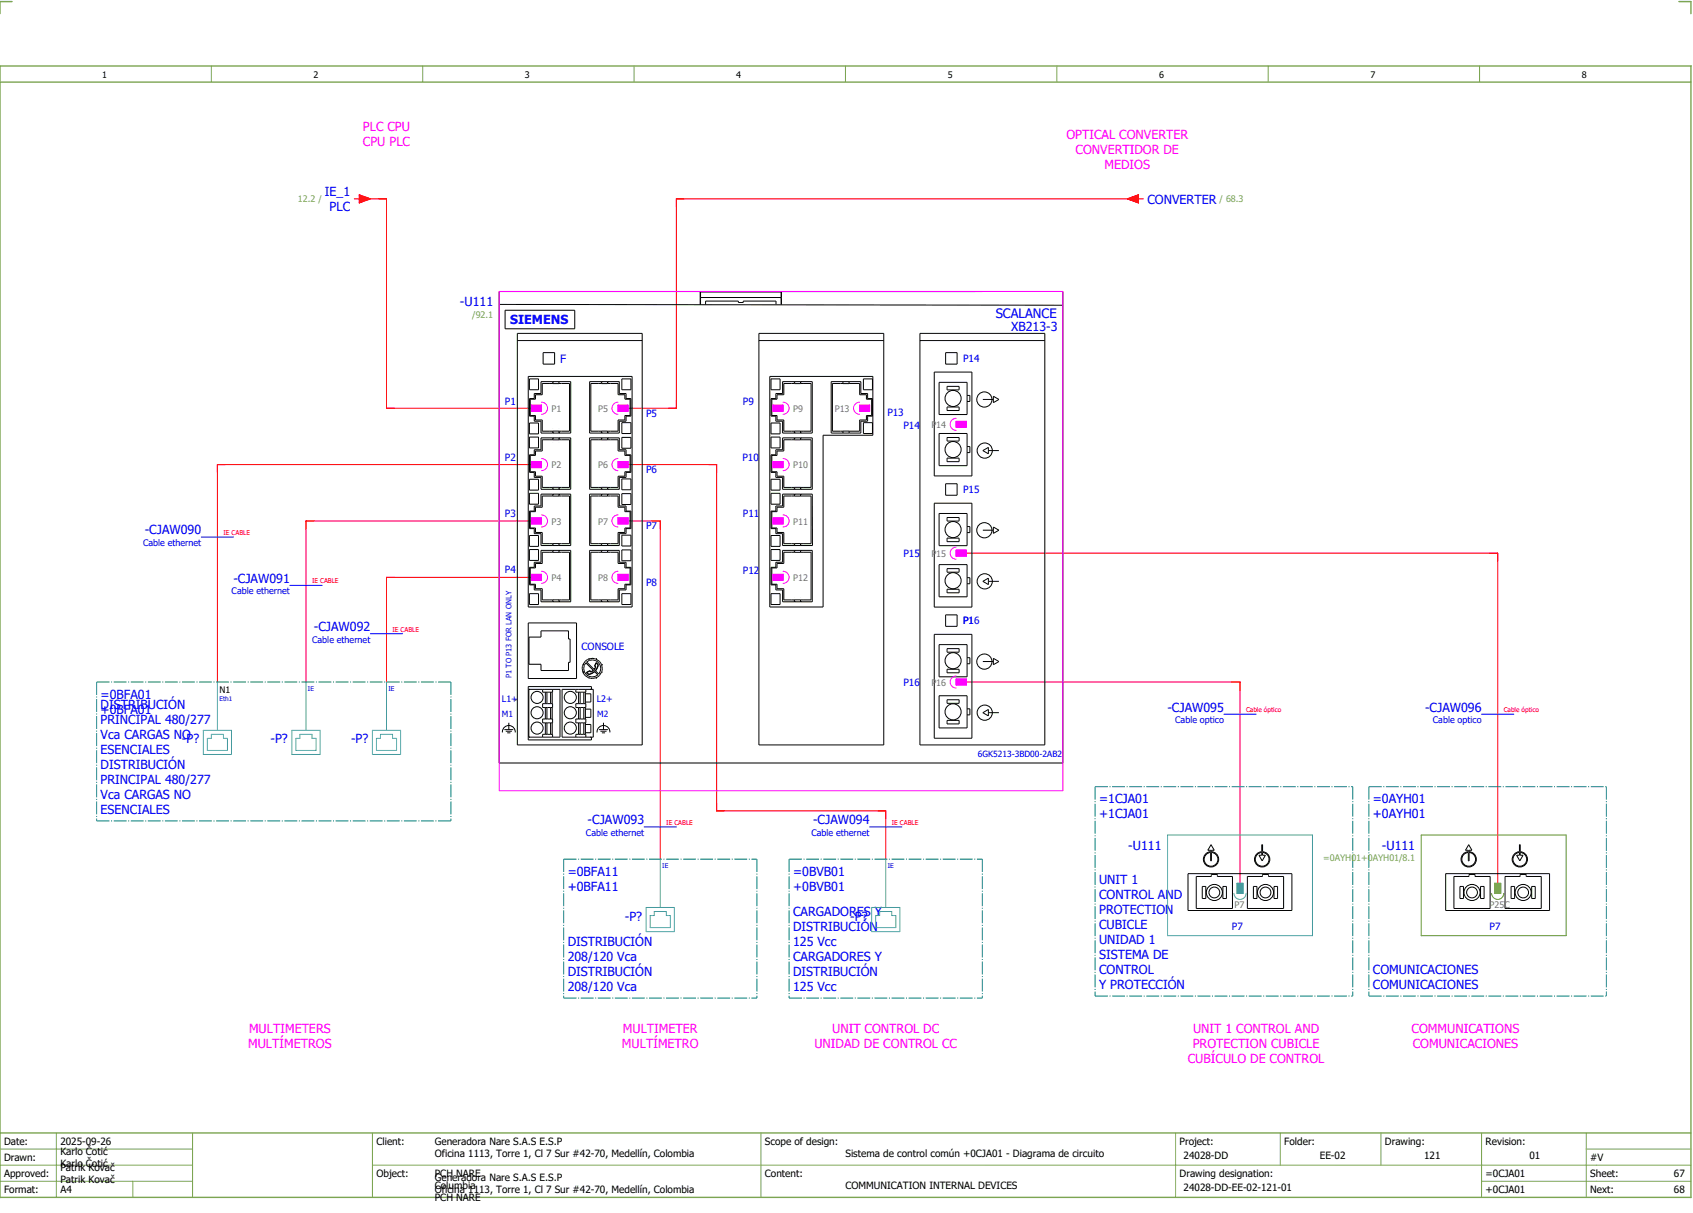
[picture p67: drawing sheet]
<svg xmlns="http://www.w3.org/2000/svg" width="421mm" height="301mm" viewBox="0 0 421 301" stroke-linecap="round" stroke-linejoin="round" font-family="sans-serif">
<defs><g id="words">
<text font-size="3.2" fill="#00f" x="247.3" y="79">SCALANCE</text>
<g font-size="3.1" fill="#f0f">
<text x="90.1" y="32.5">PLC CPU</text>
<text x="264.9" y="34.5">OPTICAL CONVERTER</text>
<text x="90.1" y="36.3">CPU PLC</text>
<text x="267.2" y="38.3">CONVERTIDOR DE</text>
<text x="274.3" y="42">MEDIOS</text>
<text x="61.9" y="256.5">MULTIMETERS</text>
<text x="154.7" y="256.5">MULTIMETER</text>
<text x="206.7" y="256.5">UNIT CONTROL DC</text>
<text x="296.3" y="256.5">UNIT 1 CONTROL AND</text>
<text x="350.6" y="256.5">COMMUNICATIONS</text>
<text x="61.6" y="260.3">MULTÍMETROS</text>
<text x="154.5" y="260.3">MULTÍMETRO</text>
<text x="202.3" y="260.3">UNIDAD DE CONTROL CC</text>
<text x="296.2" y="260.3">PROTECTION CUBICLE</text>
<text x="350.9" y="260.3">COMUNICACIONES</text>
<text x="295" y="264">CUBÍCULO DE CONTROL</text>
</g>
<g font-size="3.1" fill="#00f">
<text x="80.7" y="48.8">IE_1</text>
<text x="81.9" y="52.5">PLC</text>
<text x="285" y="50.6">CONVERTER</text>
<text x="114.3" y="76">-U111</text>
<text x="126.7" y="80.6">SIEMENS</text>
<text x="251.1" y="82.2">XB213-3</text>
<text x="36" y="132.8">-CJAW090</text>
<text x="58" y="144.8">-CJAW091</text>
<text x="78" y="156.8">-CJAW092</text>
<text x="25" y="173.5">=0BFA01</text>
<text x="25" y="177.3">+0BFA01</text>
<text x="25" y="176">DISTRIBUCIÓN</text>
<text x="25" y="179.8">PRINCIPAL 480/277</text>
<text x="290" y="176.8">-CJAW095</text>
<text x="354" y="176.8">-CJAW096</text>
<text x="25" y="183.5">Vca CARGAS NO</text>
<text x="45.2" y="184.6">-P?</text>
<text x="67.2" y="184.6">-P?</text>
<text x="87.2" y="184.6">-P?</text>
<text x="25" y="187.3">ESENCIALES</text>
<text x="25" y="191">DISTRIBUCIÓN</text>
<text x="25" y="194.8">PRINCIPAL 480/277</text>
<text x="25" y="198.5">Vca CARGAS NO</text>
<text x="25" y="202.3">ESENCIALES</text>
<text x="273" y="199.5">=1CJA01</text>
<text x="273" y="203.3">+1CJA01</text>
<text x="341" y="199.5">=0AYH01</text>
<text x="341" y="203.3">+0AYH01</text>
<text x="146" y="204.8">-CJAW093</text>
<text x="202" y="204.8">-CJAW094</text>
<text x="280.3" y="211">-U111</text>
<text x="343.2" y="211">-U111</text>
<text x="141" y="217.5">=0BFA11</text>
<text x="141" y="221.3">+0BFA11</text>
<text x="197" y="217.5">=0BVB01</text>
<text x="197" y="221.3">+0BVB01</text>
<text x="273" y="219.5">UNIT 1</text>
<text x="197" y="227.5">CARGADORES Y</text>
<text x="273" y="223.3">CONTROL AND</text>
<text x="273" y="227">PROTECTION</text>
<text x="155.2" y="228.6">-P?</text>
<text x="197" y="231.3">DISTRIBUCIÓN</text>
<text x="211.2" y="228.6">-P?</text>
<text x="273" y="230.8">CUBICLE</text>
<text x="141" y="235">DISTRIBUCIÓN</text>
<text x="141" y="238.8">208/120 Vca</text>
<text x="197" y="235">125 Vcc</text>
<text x="197" y="238.8">CARGADORES Y</text>
<text x="273" y="234.5">UNIDAD 1</text>
<text x="273" y="238.3">SISTEMA DE</text>
<text x="141" y="242.5">DISTRIBUCIÓN</text>
<text x="197" y="242.5">DISTRIBUCIÓN</text>
<text x="273" y="242">CONTROL</text>
<text x="273" y="245.8">Y PROTECCIÓN</text>
<text x="341" y="242">COMUNICACIONES</text>
<text x="341" y="245.8">COMUNICACIONES</text>
<text x="141" y="246.3">208/120 Vca</text>
<text x="197" y="246.3">125 Vcc</text>
</g>
<text font-size="2.9" fill="#00f" x="139.2" y="90.1">F</text>
<g font-size="2.5" fill="#00f">
<text x="239.2" y="89.9">P14</text>
<text x="125.4" y="100.5">P1</text>
<text x="184.5" y="100.5">P9</text>
<text x="160.5" y="103.5">P5</text>
<text x="220.4" y="103.4">P13</text>
<text x="224.4" y="106.4">P14</text>
<text x="125.4" y="114.5">P2</text>
<text x="160.5" y="117.5">P6</text>
<text x="184.4" y="114.5">P10</text>
<text x="239.2" y="122.4">P15</text>
<text x="125.4" y="128.4">P3</text>
<text x="160.5" y="131.4">P7</text>
<text x="184.5" y="128.5">P11</text>
<text x="125.4" y="142.4">P4</text>
<text x="184.5" y="142.5">P12</text>
<text x="224.4" y="138.4">P15</text>
<text x="160.5" y="145.5">P8</text>
<text x="239.2" y="154.9">P16</text>
<text x="144.5" y="161.3">CONSOLE</text>
<text x="224.4" y="170.4">P16</text>
<text x="306" y="230.9">P7</text>
<text x="370" y="230.9">P7</text>
</g>
<g font-size="2.5">
<text x="1" y="284.4">Date:</text>
<text x="15" y="286.9">Karlo Čotić</text>
<text x="15" y="284.4">2025-09-26</text>
<text x="93.5" y="284.4">Client:</text>
<text x="108" y="284.4">Generadora Nare S.A.S E.S.P</text>
<text x="108" y="287.4">Oficina 1113, Torre 1, Cl 7 Sur #42-70, Medellín, Colombia</text>
<text x="190" y="284.4">Scope of design:</text>
<text x="210" y="287.4">Sistema de control común +0CJA01 - Diagrama de circuito</text>
<text x="293" y="284.4">Project:</text>
<text x="294" y="287.9">24028-DD</text>
<text x="319" y="284.4">Folder:</text>
<text x="327.8" y="287.9">EE-02</text>
<text x="344" y="284.4">Drawing:</text>
<text x="353.7" y="287.9">121</text>
<text x="369" y="284.4">Revision:</text>
<text x="379.9" y="287.9">01</text>
<text x="1" y="288.4">Drawn:</text>
<text x="1" y="292.4">Approved:</text>
<text x="15" y="289.9">Karlo Čotić</text>
<text x="15" y="290.9">Patrik Kovač</text>
<text x="15" y="293.9">Patrik Kovač</text>
<text x="93.5" y="292.4">Object:</text>
<text x="108" y="293.4">Generadora Nare S.A.S E.S.P</text>
<text x="108" y="292.4">PCH NARE</text>
<text x="190" y="292.4">Content:</text>
<text x="293" y="292.4">Drawing designation:</text>
<text x="369" y="292.4">=0CJA01</text>
<text x="395" y="292.4">Sheet:</text>
<text x="395" y="288.4">#V</text>
<text x="415.8" y="292.4">67</text>
<text x="1" y="296.4">Format:</text>
<text x="15" y="296.4">A4</text>
<text x="108" y="296.4">Oficina 1113, Torre 1, Cl 7 Sur #42-70, Medellín, Colombia</text>
<text x="108" y="295.4">Columbia</text>
<text x="108" y="298.4">PCH NARE</text>
<text x="210" y="295.4">COMMUNICATION INTERNAL DEVICES</text>
<text x="294" y="295.9">24028-DD-EE-02-121-01</text>
<text x="369" y="296.4">+0CJA01</text>
<text x="395" y="296.4">Next:</text>
<text x="415.8" y="296.4">68</text>
</g>
<g font-size="2.2">
<text x="25.4" y="19.4">1</text>
<text x="77.9" y="19.4">2</text>
<text x="130.4" y="19.4">3</text>
<text x="182.9" y="19.4">4</text>
<text x="235.4" y="19.4">5</text>
<text x="287.9" y="19.4">6</text>
<text x="340.4" y="19.4">7</text>
<text x="392.9" y="19.4">8</text>
<text x="54.5" y="172.1">N1</text>
</g>
<g font-size="2.2" fill="#7ca552">
<text x="74" y="50.3">12.2 /</text>
<text x="302.9" y="50.3">/ 68.3</text>
<text x="117.3" y="78.9">/92.1</text>
<text x="328.7" y="213.9">=0AYH01+0AYH01/8.1</text>
</g>
<g font-size="2.2" fill="#767676">
<text x="137" y="102.3">P1</text>
<text x="148.5" y="102.3">P5</text>
<text x="197" y="102.3">P9</text>
<text x="207.3" y="102.3">P13</text>
<text x="231.3" y="106.3">P14</text>
<text x="137" y="116.3">P2</text>
<text x="148.5" y="116.3">P6</text>
<text x="197" y="116.3">P10</text>
<text x="137" y="130.3">P3</text>
<text x="148.5" y="130.3">P7</text>
<text x="197" y="130.3">P11</text>
<text x="231.3" y="138.3">P15</text>
<text x="137" y="144.3">P4</text>
<text x="148.5" y="144.3">P8</text>
<text x="197" y="144.3">P12</text>
<text x="231.3" y="170.3">P16</text>
<text x="306.6" y="225.6">P7</text>
<text x="370" y="225.6">P25C</text>
</g>
<g font-size="2.2" fill="#00f">
<text x="35.5" y="135.6">Cable ethernet</text>
<text x="57.5" y="147.6">Cable ethernet</text>
<text x="77.5" y="159.6">Cable ethernet</text>
<text x="124.7" y="174.5">L1+</text>
<text x="148.2" y="174.4">L2+</text>
<text x="291.9" y="179.6">Cable optico</text>
<text x="355.9" y="179.6">Cable optico</text>
<text x="145.5" y="207.6">Cable ethernet</text>
<text x="201.5" y="207.6">Cable ethernet</text>
</g>
<g font-size="2.1" fill="#00f">
<text x="124.7" y="178.1">M1</text>
<text x="148.4" y="178.2">M2</text>
<text x="242.9" y="188">6GK5213-3BD00-2AB2</text>
</g>
<text font-size="1.9" fill="#00f" x="127.1" y="168.5" transform="rotate(-90 127.1 168.5)">P1 TO P13 FOR LAN ONLY</text>
<g font-size="1.6" fill="#f00">
<text x="55.5" y="132.9">IE CABLE</text>
<text x="77.5" y="144.9">IE CABLE</text>
<text x="97.5" y="156.9">IE CABLE</text>
<text x="309.5" y="176.9">Cable óptico</text>
<text x="373.5" y="176.9">Cable óptico</text>
<text x="165.5" y="204.9">IE CABLE</text>
<text x="221.5" y="204.9">IE CABLE</text>
</g>
<g font-size="1.6" fill="#00f">
<text x="76.5" y="171.5">IE</text>
<text x="96.5" y="171.5">IE</text>
<text x="54.5" y="174.2">Eth1</text>
<text x="164.5" y="215.5">IE</text>
<text x="220.5" y="215.5">IE</text>
</g>
</g></defs>
<path d="M0 16.4h420v281h-420zM3 .4h-3v3M417 .4h3v3M0 20.4h420M0 281.4h420" fill="none" stroke="#7ca552" stroke-width=".35"/>
<g fill="none" stroke="#7ca552" stroke-width=".25">
<path d="M52.5 16.4v4M105 16.4v4M157.5 16.4v4M210 16.4v4M262.5 16.4v4M315 16.4v4M367.5 16.4v4M0 285.4h47.8M0 293.4h47.8M14 281.4v16M33 293.4v4M47.8 281.4v16"/>
<path d="M47.8 289.4h-47.8M92.5 281.4v16M92.5 289.4h327.5M189 281.4v16M292 281.4v15.8M318 281.4v8M343 281.4v8M368 281.4v15.8M368 293.4h52M394 285.4h26M394 281.4v15.8"/>
</g>
<g fill="none" stroke="#f00" stroke-width=".25">
<path d="M88 49.4h1.2M89.2 48.4l2.8 1-2.8 1zM90 49.4h6v52h36M280 49.4l2.7-1v2zM282 49.4h-114v52h-12M282.7 49.4h1.3M132 115.4h-78v54M156 115.4h22v86h42v12M132 129.4h-56v40M156 129.4h8v84M240 137.4h132v82M132 143.4h-36v26"/>
<path d="M240 169.4h68v50"/>
</g>
<g fill="none" stroke="#000" stroke-width=".25">
<path d="M124 75.6l140 .2M125.5 77.1h17.3v4.6h-17.3zM174 75.6v-3.1h20v3.1M174 73.9h20M175.3 75.6v-.8h8.1v.3h1.2v-.3h8.2v.8M244 72.4h-49.9v3.2M264 72.4v117.1h-140v-117.1h49.9v3.2M128.5 82.8h31v102.2h-31zM128.5 84.6h31M131.2 93.5h25.8v57.3h-25.8zM131.5 94.1h2.3v2.7h-2.3zM134.4 94.8h7.4v12.8h-7.4v-3h-1.7v-1.2h-1.2v-4.4h1.2v-1.3h1.7z"/>
<path d="M134.9 87.6h2.9v2.8h-2.9zM137.3 94.9h.1M137.3 94.8v.5M137.3 95.9h.1M138.8 94.8v.5M138.8 95.9h.1M146.5 94.8h7.3v2.9h1.7v1.3h1.2v4.4h-1.2v1.2h-1.7v3h-7.3zM149.4 94.9h.1M149.4 94.8v.5M150.9 94.9h.1M150.9 94.8v.5M154.5 94.1h2.2v2.7h-2.2z"/>
<path d="M188.5 82.8h31v102.2h-31zM188.5 84.6h31M191.2 93.5h25.6v14.6h-12.4v42.7h-13.2zM191.5 94.1h2.3v2.7h-2.3zM194.4 94.8h7.4v12.8h-7.4v-3h-1.7v-1.2h-1.2v-4.4h1.2v-1.3h1.7zM197.3 94.9h.1M197.3 94.8v.5M198.8 94.9h.1M198.8 94.8v.5M206.5 94.8h7.3v2.9h1.7v1.3h1.2v4.4h-1.2v1.2h-1.7v3h-7.3zM209.4 94.8v.5M210.9 94.8v.5"/>
<path d="M214.5 94.1h2.2v2.7h-2.2zM228.5 82.8h31v102.2h-31zM228.5 84.6h31M232.1 92.4h9.3v25.8h-9.3zM233.3 95h6.9v8h-6.9zM234.9 87.6h2.8v2.8h-2.8zM235.2 96h3v.8h-3zM240.2 98.2h.7v1.5h-.7M246.7 98.4l1.4 .8-1.4 .8zM246.7 99.2h-2.6M131.5 119h2.3v2.7h-2.3zM131.5 108.6h2.3v2.7h-2.3z"/>
<path d="M131.5 105.1h2.3v2.7h-2.3zM134.4 108.8h7.4v12.7h-7.4v-2.9h-1.7v-1.3h-1.2v-4.3h1.2v-1.3h1.7zM137.3 107.5h.1M137.3 108.8h.1M137.3 107.1h-2.6v-2.8h-1.7v-1.1h-1.3v-4.1h1.3v-1.1h1.7v-2.7h6.8v11.8h-2.7M137.3 106.5h.1M137.3 107.6v-.5h1.5v.5M137.3 108.8v.4M137.3 109.8v.1M138.8 107.5h.1M138.8 108.8h.1M138.8 106.5h.1"/>
<path d="M138.8 108.8v.4M138.8 109.8v.1M146.5 108.8h7.3v2.9h1.7v1.3h1.2v4.3h-1.2v1.3h-1.7v2.9h-7.3zM149.4 107.5h.1M149.4 108.8h.1M149.4 107.1h-2.6v-11.8h6.7v2.7h1.7v1.1h1.3v4.1h-1.3v1.1h-1.7v2.8h-2.6M149.4 107.6v-.5h1.5v.5M149.4 108.8v.4M150.9 107.5h.1M150.9 108.8h.1M150.9 108.8v.4M154.5 108.6h2.2v2.7h-2.2z"/>
<path d="M154.5 105h2.2v2.7h-2.2zM154.5 118.9h2.2v2.7h-2.2zM191.5 105.1h2.3v2.7h-2.3zM191.5 108.6h2.3v2.7h-2.3zM191.5 119h2.3v2.7h-2.3zM194.4 108.8h7.4v12.7h-7.4v-2.9h-1.7v-1.3h-1.2v-4.3h1.2v-1.3h1.7zM197.3 107.5h.1M197.3 108.8h.1M197.3 107.1h-2.6v-2.8h-1.7v-1.1h-1.3v-4.1h1.3v-1.1h1.7v-2.7h6.8v11.8h-2.7M197.3 107.6v-.5h1.5v.5M197.3 108.8v.4M198.8 107.5h.1"/>
<path d="M198.8 108.8h.1M198.8 108.8v.4M209.4 107.1h-2.6v-11.8h6.7v2.7h1.7v1.1h1.3v4.1h-1.3v1.1h-1.7v2.8h-2.6M209.4 107.6v-.5h1.5v.5M214.5 105h2.2v2.7h-2.2zM233.3 107.7h6.9v8h-6.9zM235.2 101.1h3v.9h-3zM235.2 108.7h3v.8h-3zM235.2 113.8h3v.9h-3zM240.2 110.9h.7v1.5h-.7M244.1 111.9l1.4-.8v1.6zM245.5 111.9h2.6"/>
<path d="M131.5 136.5h2.3v2.7h-2.3zM131.5 133h2.3v2.7h-2.3zM131.5 122.5h2.3v2.7h-2.3zM134.4 136.7h7.4v12.8h-7.4v-3h-1.7v-1.2h-1.2v-4.4h1.2v-1.3h1.7zM134.4 122.7h7.4v12.8h-7.4v-3h-1.7v-1.2h-1.2v-4.4h1.2v-1.2h1.7zM137.3 121.4h.1M137.3 122.8h.1M137.3 135.4h.1M137.3 136.8h.1M137.3 121.1h-2.6v-2.8h-1.7v-1.1h-1.3v-4.1h1.3v-1.1h1.7v-2.8h6.8v11.9h-2.7M137.3 135h-2.6v-2.8h-1.7v-1.1h-1.3v-4h1.3v-1.1h1.7v-2.8h6.8v11.8h-2.7M137.3 121.5v-.5h1.5v.5"/>
<path d="M137.3 122.7v.5M137.3 135.5v-.5h1.5v.5M137.3 136.7v.5M138.8 121.4h.1M138.8 122.8h.1M138.8 135.4h.1M138.8 136.8h.1M138.8 122.7v.5M138.8 136.7v.5M146.5 136.7h7.3v2.9h1.7v1.3h1.2v4.4h-1.2v1.2h-1.7v3h-7.3zM146.5 122.7h7.3v3h1.7v1.2h1.2v4.4h-1.2v1.2h-1.7v3h-7.3zM149.4 121.4h.1"/>
<path d="M149.4 135.4h.1M149.4 122.8h.1M149.4 136.8h.1M149.4 121.1h-2.6v-11.9h6.7v2.8h1.7v1.1h1.3v4.1h-1.3v1.1h-1.7v2.8h-2.6M149.4 135h-2.6v-11.8h6.7v2.8h1.7v1.1h1.3v4h-1.3v1.1h-1.7v2.8h-2.6M149.4 121.5v-.5h1.5v.5M149.4 122.7v.5M149.4 135.5v-.5h1.5v.5M149.4 136.7v.5M150.9 121.4h.1M150.9 135.4h.1M150.9 122.8h.1"/>
<path d="M150.9 136.8h.1M150.9 122.7v.5M150.9 136.7v.5M154.5 122.6h2.2v2.7h-2.2zM154.5 132.9h2.2v2.7h-2.2zM154.5 136.6h2.2v2.7h-2.2zM191.5 122.5h2.3v2.7h-2.3zM191.5 133h2.3v2.7h-2.3zM191.5 136.5h2.3v2.7h-2.3zM194.4 122.7h7.4v12.8h-7.4v-3h-1.7v-1.2h-1.2v-4.4h1.2v-1.2h1.7zM194.4 136.7h7.4v12.8h-7.4v-3h-1.7v-1.2h-1.2v-4.4h1.2v-1.3h1.7zM197.3 121.4h.1"/>
<path d="M197.3 122.8h.1M197.3 135.4h.1M197.3 136.8h.1M197.3 121.1h-2.6v-2.8h-1.7v-1.1h-1.3v-4.1h1.3v-1.1h1.7v-2.8h6.8v11.9h-2.7M197.3 135h-2.6v-2.8h-1.7v-1.1h-1.3v-4h1.3v-1.1h1.7v-2.8h6.8v11.8h-2.7M197.3 121.5v-.5h1.5v.5M197.3 122.7v.5M197.3 135.5v-.5h1.5v.5M197.3 136.7v.5M198.8 121.4h.1M198.8 122.8h.1M198.8 135.4h.1"/>
<path d="M198.8 136.8h.1M198.8 122.7v.5M198.8 136.7v.5M232.1 125h9.3v25.8h-9.3zM233.3 127.5h6.9v8h-6.9zM234.9 120.1h2.8v2.9h-2.8zM235.2 128.5h3v.9h-3zM235.2 133.7h3v.8h-3zM240.2 130.8h.7v1.5h-.7M246.7 130.9l1.4 .8-1.4 .8zM246.7 131.7h-2.6M131.2 154.7h12v13.8h-12z"/>
<path d="M131.4 158.2h3v-1.5h6.8v2h.4v5.8h-.4v2h-6.8v-1.5h-3zM131.5 147.4h2.3v2.7h-2.3zM137.3 149.4h.1M137.3 149h-2.6v-2.8h-1.7v-1.1h-1.3v-4h1.3v-1.2h1.7v-2.7h6.8v11.8h-2.7M137.3 149.5v-.5h1.5v.5M138.8 149.4h.1M149.4 149.4h.1M149.4 149h-2.6v-11.8h6.7v2.7h1.7v1.2h1.3v4h-1.3v1.1h-1.7v2.8h-2.6M149.4 149.5v-.5h1.5v.5M150.9 149.4h.1M154.5 147.4h2.2v2.7h-2.2zM191.5 147.4h2.3v2.7h-2.3z"/>
<path d="M197.3 149.4h.1M197.3 149h-2.6v-2.8h-1.7v-1.1h-1.3v-4h1.3v-1.2h1.7v-2.7h6.8v11.8h-2.7M197.3 148.4h.1M197.3 149.5v-.5h1.5v.5M198.8 149.4h.1M198.8 148.4h.1M232.1 157.6h9.3v25.8h-9.3zM233.3 140.2h6.9v8h-6.9zM234.9 152.7h2.8v2.9h-2.8zM235.2 141.2h3v.9h-3zM235.2 146.4h3v.8h-3zM240.2 143.5h.7v1.5h-.7"/>
<path d="M244.1 144.4l1.4-.8v1.6zM245.5 144.4h2.6M126.4 179.5v1.7M127.8 173.7h.5v.2h-.5M131.4 171.2h7.7v11.9h-7.7zM131.4 171.2h.1M134.8 171.2v.7h2.5v-.7M134.8 174.8h2.5v.9h-2.5zM134.8 178.6h2.5v.9h-2.5zM135.5 171.9v2.9M135.5 175.7v2.9M135.5 179.5v2.9"/>
<path d="M135.9 171.9v2.9M135.9 175.7v2.9M135.9 179.5v2.9M136.8 171.9v2.9M136.8 175.7v2.9M136.8 179.5v2.9M137.2 171.9v2.9M137.2 175.7v2.9M137.2 179.5v2.9M139.6 171.2h7.8v11.9h-7.8zM143 171.2v.7h2.5v-.7M143 174.8h2.5v.9h-2.5z"/>
<path d="M143 178.6h2.5v.9h-2.5zM143.7 171.9v2.9M143.7 175.7v2.9M143.7 179.5v2.9M144.1 171.9v2.9M144.1 175.7v2.9M144.1 179.5v2.9M144.8 165.1h.1M144.8 165.1l-.2 .9 .2 .9M144.8 166.9h.1M144.8 166.9v.1M144.8 167h.1"/>
<path d="M144.8 167l.5 .8 .9 .5M145 171.9v2.9M145 175.7v2.9M145 179.5v2.9M145.4 172.3h1.4v2.1h-1.4M145.4 176.1h1.4v2.1h-1.4M145.4 179.9h1.4v2.1h-1.4M145.4 171.9v2.9M145.4 175.7v2.9M145.4 179.5v2.9M145.5 164.6l1.8 1.9-.4 .3-.2 .1-.2-.3-.9 .4 .7 .6 1.4-.8 .8 .8a2.13 2.13 0 0 1-2.9-.1 2.13 2.13 0 0 1-.1-2.9zM145.7 164.4a2.13 2.13 0 0 1 2.9 .1 2.13 2.13 0 0 1 .1 2.9l-.8-.8a1.55 1.55 0 0 0 .5-1.7l-.3-.3-.4 .8 .2 .2-.4 .6z"/>
<path d="M145.7 167l.8-.4 .2 .3 .7-.4 .3 .3-1.4 .7zM146.2 163.7l-.9 .5-.5 .9M146.2 168.3h.1M146.2 163.7h.1M146.6 171.2h.1M146.9 171.2v-.7h-15.7v13.3h15.7v-.7M147.1 163.5h.1M147.1 163.5l.9 .2M147.1 163.5l-.9 .2M148 163.7h.1M148 163.7l.9 .5 .5 .9M148 168.3l-.9 .2-.9-.2"/>
<path d="M148 168.3h.1M148.1 164.7l.4 .5-.6 1.4-.3-.3 .3-.5 .1-.2-.3-.2zM149.4 165.1h.1M149.4 165.1l.2 .9-.2 .9M149.4 166.9l-.5 .9-.9 .5M149.4 166.9h.1M149.9 179.5v1.7M233.3 160.1h6.9v8h-6.9zM233.3 172.8h6.9v8h-6.9zM235.2 161.1h3v.9h-3zM235.2 166.2h3v.9h-3zM235.2 173.8h3v.9h-3z"/>
<path d="M235.2 178.9h3v.9h-3zM240.2 163.4h.7v1.5h-.7M240.2 176.1h.7v1.5h-.7M244.1 177l1.4-.8v1.6zM245.5 177h2.6M246.7 163.5l1.4 .8-1.4 .8zM246.7 164.3h-2.6M124.8 181.9a1.6 1.6 0 0 1 1.6-1.7 1.6 1.6 0 0 1 1.6 1.7M125.3 181.2h2.2M125.6 181.6h1.5M126 182h.8M131.4 183.1h.1"/>
<path d="M134.8 183.1v-.7h2.5v.7M143 183.1v-.7h2.5v.7M146.6 183.1h.1M148.3 181.9a1.6 1.6 0 0 1 1.6-1.7 1.6 1.6 0 0 1 1.6 1.7M148.8 181.2h2.2M149.1 181.6h1.6M149.5 182h.8M295.1 217h25.8v9.1h-25.8zM297.1 217.7h3.8v-.5h1.5v.5h3.7v7.9h-9zM299.5 212.3l1.2-.6v2.1h.2v-2.1a1.71 1.71 0 0 1 1.5 2.2 1.71 1.71 0 0 1-2.4 1 1.71 1.71 0 0 1-.5-2.6zM300.8 209.8l.8 1.4h-.7v.3a1.9 1.9 0 0 1 1.5 2.9 1.9 1.9 0 0 1-3.2 0 1.9 1.9 0 0 1 1.5-2.9v-.3h-.7zM309.8 217.7h3.8v-.5h1.5v.5h3.7v7.9h-9z"/>
<path d="M312.2 212.3l1.2-.6v.7h-.7l.8 1.4 .8-1.4h-.7v-.7a1.71 1.71 0 0 1 1.5 2.2 1.71 1.71 0 0 1-2.4 1 1.71 1.71 0 0 1-.5-2.6zM313.4 209.8h.2v1.7a1.9 1.9 0 0 1 1.5 2.9 1.9 1.9 0 0 1-3.2 0 1.9 1.9 0 0 1 1.5-2.9zM359.1 217h25.8v9.1h-25.8zM361.1 217.7h3.8v-.5h1.5v.5h3.7v7.9h-9zM363.5 212.3l1.2-.6v2.1h.2v-2.1a1.71 1.71 0 0 1 1.5 2.2 1.71 1.71 0 0 1-2.4 1 1.71 1.71 0 0 1-.5-2.6zM364.8 209.8l.8 1.4h-.7v.3a1.9 1.9 0 0 1 1.5 2.9 1.9 1.9 0 0 1-3.2 0 1.9 1.9 0 0 1 1.5-2.9v-.3h-.7zM373.8 217.7h3.8v-.5h1.5v.5h3.7v7.9h-9zM376.2 212.3l1.2-.6v.7h-.7l.8 1.4 .8-1.4h-.7v-.7a1.71 1.71 0 0 1 1.5 2.2 1.71 1.71 0 0 1-2.4 1 1.71 1.71 0 0 1-.5-2.6zM377.4 209.8h.2v1.7a1.9 1.9 0 0 1 1.5 2.9 1.9 1.9 0 0 1-3.2 0 1.9 1.9 0 0 1 1.5-2.9zM298.6 220.2h.9v3h-.9zM303.7 220.2h.9v3h-.9zM311.3 220.2h.9v3h-.9z"/>
<path d="M316.4 220.2h.9v3h-.9zM362.6 220.2h.9v3h-.9zM367.7 220.2h.9v3h-.9zM375.3 220.2h.9v3h-.9zM380.4 220.2h.9v3h-.9z"/>
<circle cx="236.7" cy="99" r="2"/>
<circle cx="244.5" cy="99.2" r="1.89"/>
<circle cx="236.7" cy="111.7" r="2"/>
<circle cx="244.6" cy="111.9" r="1.89"/>
<circle cx="236.7" cy="131.5" r="2"/>
<circle cx="244.5" cy="131.7" r="1.89"/>
<circle cx="236.7" cy="144.2" r="2"/>
<circle cx="244.6" cy="144.4" r="1.89"/>
<circle cx="133.4" cy="177" r="1.5"/>
<circle cx="133.4" cy="173.2" r="1.5"/>
<circle cx="141.7" cy="177" r="1.5"/>
<circle cx="141.7" cy="173.2" r="1.5"/>
<circle cx="236.7" cy="164.1" r="2"/>
<circle cx="236.7" cy="176.8" r="2"/>
<circle cx="244.5" cy="164.3" r="1.89"/>
<circle cx="244.6" cy="177" r="1.89"/>
<circle cx="133.4" cy="180.8" r="1.5"/>
<circle cx="141.7" cy="180.8" r="1.5"/>
<circle cx="301.6" cy="221.7" r="2"/>
<circle cx="301.6" cy="221.7" r="1.34"/>
<circle cx="314.3" cy="221.7" r="2"/>
<circle cx="314.3" cy="221.7" r="1.34"/>
<circle cx="365.6" cy="221.7" r="2"/>
<circle cx="365.6" cy="221.7" r="1.34"/>
<circle cx="378.3" cy="221.7" r="2"/>
<circle cx="378.3" cy="221.7" r="1.34"/>
</g>
<g fill="none" stroke="#f0f" stroke-width=".25">
<path d="M124 72.4h140v124h-140zM134.5 99.9a1.5 1.5 0 0 1 1.5 1.5 1.5 1.5 0 0 1-1.5 1.5M153.5 99.9a1.5 1.5 0 0 0-1.5 1.5 1.5 1.5 0 0 0 1.5 1.5M194.5 99.9a1.5 1.5 0 0 1 1.5 1.5 1.5 1.5 0 0 1-1.5 1.5M213.5 99.9a1.5 1.5 0 0 0-1.5 1.5 1.5 1.5 0 0 0 1.5 1.5M132 100.6h2.5v1.5h-2.5zM132 114.6h2.5v1.5h-2.5zM134.5 113.9a1.5 1.5 0 0 1 1.5 1.5 1.5 1.5 0 0 1-1.5 1.5M153.5 113.9a1.5 1.5 0 0 0-1.5 1.5 1.5 1.5 0 0 0 1.5 1.5M153.5 100.6h2.5v1.5h-2.5zM153.5 114.6h2.5v1.5h-2.5zM192 100.6h2.5v1.5h-2.5z"/>
<path d="M192 114.6h2.5v1.5h-2.5zM194.5 113.9a1.5 1.5 0 0 1 1.5 1.5 1.5 1.5 0 0 1-1.5 1.5M213.5 100.6h2.5v1.5h-2.5zM237.5 103.9a1.5 1.5 0 0 0-1.5 1.5 1.5 1.5 0 0 0 1.5 1.5M237.5 104.6h2.5v1.5h-2.5zM132 128.6h2.5v1.5h-2.5zM134.5 127.9a1.5 1.5 0 0 1 1.5 1.5 1.5 1.5 0 0 1-1.5 1.5M153.5 127.9a1.5 1.5 0 0 0-1.5 1.5 1.5 1.5 0 0 0 1.5 1.5M153.5 128.6h2.5v1.5h-2.5zM192 128.6h2.5v1.5h-2.5zM194.5 127.9a1.5 1.5 0 0 1 1.5 1.5 1.5 1.5 0 0 1-1.5 1.5M237.5 135.9a1.5 1.5 0 0 0-1.5 1.5 1.5 1.5 0 0 0 1.5 1.5"/>
<path d="M237.5 136.6h2.5v1.5h-2.5zM132 142.6h2.5v1.5h-2.5zM134.5 141.9a1.5 1.5 0 0 1 1.5 1.5 1.5 1.5 0 0 1-1.5 1.5M153.5 141.9a1.5 1.5 0 0 0-1.5 1.5 1.5 1.5 0 0 0 1.5 1.5M153.5 142.6h2.5v1.5h-2.5zM192 142.6h2.5v1.5h-2.5zM194.5 141.9a1.5 1.5 0 0 1 1.5 1.5 1.5 1.5 0 0 1-1.5 1.5M237.5 167.9a1.5 1.5 0 0 0-1.5 1.5 1.5 1.5 0 0 0 1.5 1.5M237.5 168.6h2.5v1.5h-2.5z"/>
</g>
<g fill="none" stroke="#52a5a5" stroke-width=".25">
<path d="M54 169.4v12M76 169.4v12M96 169.4v12M50.5 181.4h7v6h-7zM51.5 183.4h1v-1h3v1h1v3h-5zM72.5 181.4h7v6h-7zM73.5 183.4h1v-1h3v1h1v3h-5zM92.5 181.4h7v6h-7zM93.5 183.4h1v-1h3v1h1v3h-5zM164 213.4v12M220 213.4v12M290 207.4h36v25h-36z"/>
<path d="M307.3 219.4h1.5v2.5h-1.5zM160.5 225.4h7v6h-7zM161.5 227.4h1v-1h3v1h1v3h-5zM216.5 225.4h7v6h-7zM217.5 227.4h1v-1h3v1h1v3h-5zM306.5 221.9a1.5 1.5 0 0 0 1.5 1.5 1.5 1.5 0 0 0 1.5-1.5"/>
</g>
<g fill="none" stroke="#007f7f" stroke-width=".25" stroke-dasharray="3.2 .4 .3 .4" stroke-linecap="butt">
<path d="M24 169.4h88M24 169.4v34.5M112 169.4v34.5M272 195.4h64M272 195.4v52M336 195.4v52M340 195.4h59M340 195.4v52M399 195.4v52M24 203.9h88M140 213.4h48M140 213.4v34.5"/>
<path d="M188 213.4v34.5M196 213.4h48M196 213.4v34.5M244 213.4v34.5M140 247.9h48M196 247.9h48M272 247.4h64M340 247.4h59"/>
</g>
<path d="M353 207.4h36v25h-36zM371.2 219.4h1.5v2.5h-1.5zM370.5 221.9a1.5 1.5 0 0 0 1.5 1.5 1.5 1.5 0 0 0 1.5-1.5" fill="none" stroke="#a57c00" stroke-width=".25"/>
<path d="M307.3 219.4h1.5v2.5h-1.5z" fill="#52a5a5" stroke="#52a5a5" stroke-width=".25"/>
<path d="M50 133.4h8M72 145.4h8M92 157.4h8M304 177.4h8M368 177.4h8M160 205.4h8M216 205.4h8" fill="none" stroke="#00f" stroke-width=".25"/>
<path d="M371.2 219.4h1.5v2.5h-1.5z" fill="#a57c00" stroke="#a57c00" stroke-width=".25"/>
<g fill="#f0f" stroke="#f0f" stroke-width=".25">
<path d="M132 100.6h2.5v1.5h-2.5z"/>
<path d="M132 114.6h2.5v1.5h-2.5z"/>
<path d="M132 128.6h2.5v1.5h-2.5z"/>
<path d="M132 142.6h2.5v1.5h-2.5z"/>
<path d="M153.5 100.6h2.5v1.5h-2.5z"/>
<path d="M153.5 114.6h2.5v1.5h-2.5z"/>
<path d="M237.5 104.6h2.5v1.5h-2.5z"/>
<path d="M237.5 136.6h2.5v1.5h-2.5z"/>
<path d="M153.5 128.6h2.5v1.5h-2.5z"/>
<path d="M153.5 142.6h2.5v1.5h-2.5z"/>
<path d="M192 114.6h2.5v1.5h-2.5z"/>
<path d="M192 128.6h2.5v1.5h-2.5z"/>
<path d="M192 142.6h2.5v1.5h-2.5z"/>
<path d="M213.5 100.6h2.5v1.5h-2.5z"/>
<path d="M192 100.6h2.5v1.5h-2.5z"/>
<path d="M237.5 168.6h2.5v1.5h-2.5z"/>
</g>
<g fill="#f00" stroke="#f00" stroke-width=".25">
<path d="M89.2 48.4l2.8 1-2.8 1z"/>
<path d="M280 49.4l2.7-1v2z"/>
</g>
<use href="#words"/>
</svg>
